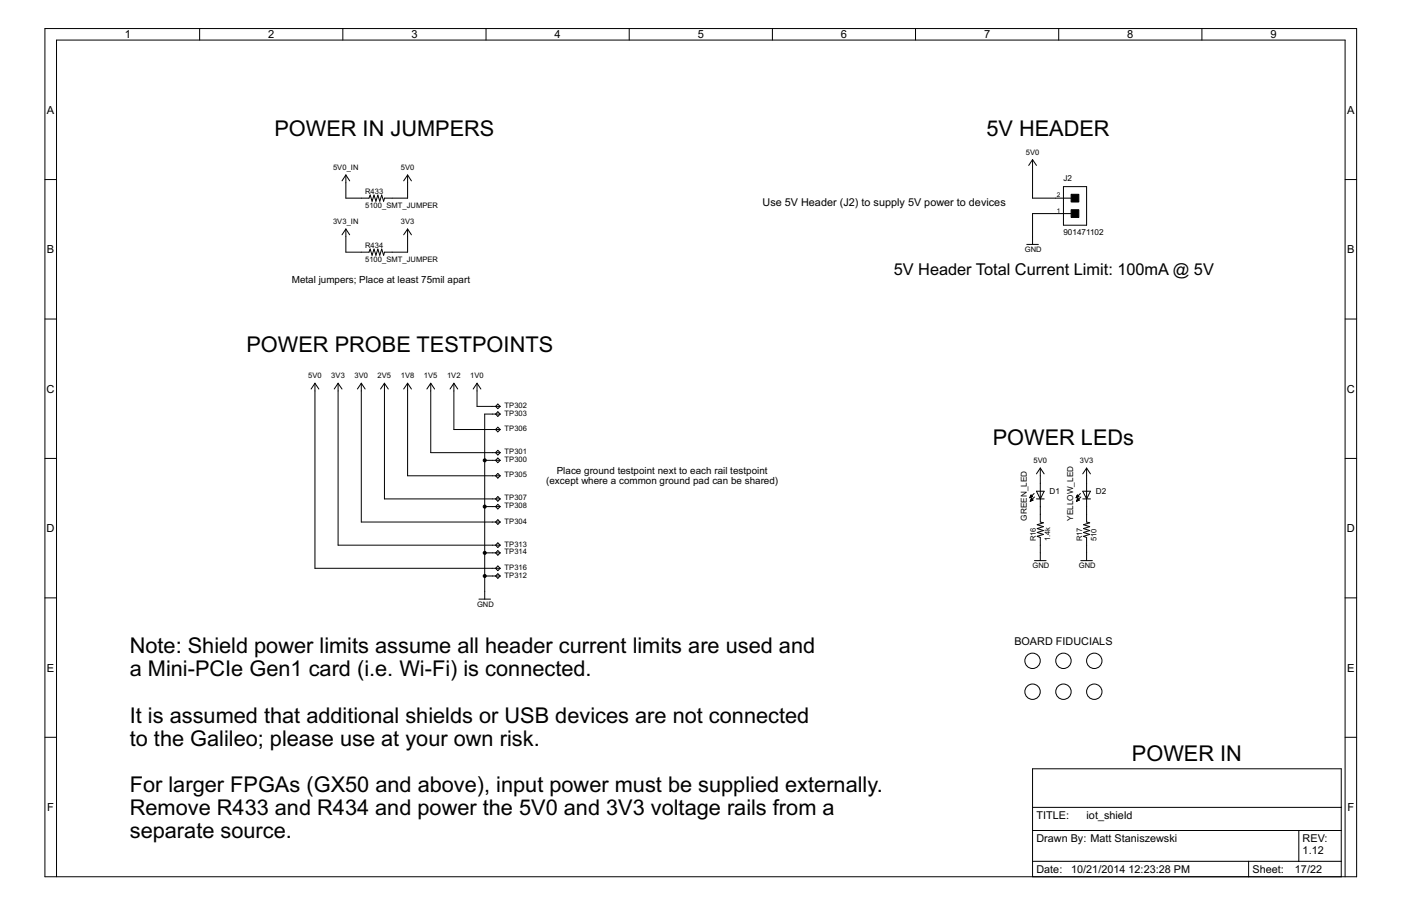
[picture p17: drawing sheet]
<svg xmlns="http://www.w3.org/2000/svg" width="432mm" height="279mm" viewBox="0 0 432 279" stroke-linecap="round" stroke-linejoin="round" font-family="sans-serif">
<defs><g id="words">
<g font-size="7.5">
<text x="84.6" y="42.1">POWER IN JUMPERS</text>
<text x="304" y="42.1">5V HEADER</text>
<text x="76" y="108.7">POWER PROBE TESTPOINTS</text>
<text x="306" y="137.2">POWER LEDs</text>
<text x="40" y="201.4">Note: Shield power limits assume all header current limits are used and</text>
<text x="40" y="208.6">a Mini-PCIe Gen1 card (i.e. Wi-Fi) is connected.</text>
<text x="40" y="222.8">It is assumed that additional shields or USB devices are not connected</text>
<text x="40" y="230">to the Galileo; please use at your own risk.</text>
<text x="348.9" y="234.7">POWER IN</text>
<text x="40" y="244.2">For larger FPGAs (GX50 and above), input power must be supplied externally.</text>
<text x="40" y="251.4">Remove R433 and R434 and power the 5V0 and 3V3 voltage rails from a</text>
<text x="40" y="258.5">separate source.</text>
</g>
<text font-size="5.6" x="275.4" y="84.9">5V Header Total Current Limit: 100mA @ 5V</text>
<g font-size="3.8">
<text x="38.5" y="11.8">1</text>
<text x="82.7" y="11.8">2</text>
<text x="126.8" y="11.8">3</text>
<text x="170.9" y="11.8">4</text>
<text x="215" y="11.8">5</text>
<text x="259.2" y="11.8">6</text>
<text x="303.3" y="11.8">7</text>
<text x="347.4" y="11.8">8</text>
<text x="391.5" y="11.8">9</text>
<text x="14.5" y="35.1">A</text>
<text x="415.2" y="35.1">A</text>
<text x="14.5" y="78.1">B</text>
<text x="415.2" y="78.1">B</text>
<text x="14.4" y="121.1">C</text>
<text x="415.1" y="121.1">C</text>
<text x="14.4" y="164.1">D</text>
<text x="415.1" y="164.1">D</text>
<text x="14.5" y="207.1">E</text>
<text x="415.2" y="207.1">E</text>
<text x="14.6" y="250.1">F</text>
<text x="415.3" y="250.1">F</text>
</g>
<g font-size="3.7">
<text x="235" y="63.5">Use 5V Header (J2) to supply 5V power to devices</text>
<text x="312.6" y="199">BOARD FIDUCIALS</text>
<text x="319.4" y="252.5">TITLE:</text>
<text x="334.9" y="252.5">iot_shield</text>
<text x="319.4" y="259.7">Drawn By: Matt Staniszewski</text>
<text x="401.5" y="259.7">REV:</text>
<text x="401.5" y="263.2">1.12</text>
<text x="319.4" y="269.2">Date:</text>
<text x="330.1" y="269.2">10/21/2014</text>
<text x="347.8" y="269.2">12:23:28 PM</text>
<text x="386" y="269.2">Sheet:</text>
<text x="399.1" y="269.2">17/22</text>
</g>
<g font-size="3.4">
<text x="89.9" y="87.3">Metal jumpers; Place at least 75mil apart</text>
<text x="168.3" y="149.4">(except where a common ground pad can be shared)</text>
<text x="171.6" y="146.2">Place ground testpoint next to each rail testpoint</text>
</g>
<g font-size="2.8">
<text x="327.8" y="55.8">J2</text>
<text x="327.8" y="72.4">901471102</text>
<text x="323.5" y="152.4">D1</text>
<text x="337.7" y="152.4">D2</text>
<text x="316.5" y="160.5" transform="rotate(-90 316.5 160.5)">GREEN_LED</text>
<text x="330.7" y="160.5" transform="rotate(-90 330.7 160.5)">YELLOW_LED</text>
</g>
<g font-size="2.6">
<text x="316.2" y="47.7">5V0</text>
<text x="102.7" y="52.5">5V0_IN</text>
<text x="123.5" y="52.5">5V0</text>
<text x="112.5" y="59.7">R433</text>
<text x="112.5" y="64.2">5100_SMT_JUMPER</text>
<text x="102.7" y="69.1">3V3_IN</text>
<text x="123.5" y="69.1">3V3</text>
<text x="112.5" y="76.4">R434</text>
<text x="315.9" y="77.8">GND</text>
<text x="112.5" y="80.9">5100_SMT_JUMPER</text>
<text x="95" y="116.7">5V0</text>
<text x="102.1" y="116.7">3V3</text>
<text x="109.3" y="116.7">3V0</text>
<text x="116.4" y="116.7">2V5</text>
<text x="123.5" y="116.7">1V8</text>
<text x="130.7" y="116.7">1V5</text>
<text x="137.8" y="116.7">1V2</text>
<text x="144.9" y="116.7">1V0</text>
<text x="155.5" y="125.8">TP302</text>
<text x="155.5" y="128.2">TP303</text>
<text x="155.5" y="132.9">TP306</text>
<text x="155.5" y="140.1">TP301</text>
<text x="155.5" y="142.5">TP300</text>
<text x="318.5" y="142.8">5V0</text>
<text x="332.8" y="142.8">3V3</text>
<text x="155.5" y="147.2">TP305</text>
<text x="155.5" y="154.3">TP307</text>
<text x="155.5" y="161.5">TP304</text>
<text x="155.5" y="156.7">TP308</text>
<text x="319.2" y="166.9" transform="rotate(-90 319.2 166.9)">R16</text>
<text x="323.7" y="166.9" transform="rotate(-90 323.7 166.9)">1.4k</text>
<text x="333.5" y="166.9" transform="rotate(-90 333.5 166.9)">R17</text>
<text x="338" y="166.9" transform="rotate(-90 338 166.9)">510</text>
<text x="155.5" y="168.6">TP313</text>
<text x="155.5" y="171">TP314</text>
<text x="155.5" y="175.7">TP316</text>
<text x="155.5" y="178.1">TP312</text>
<text x="318.2" y="175.3">GND</text>
<text x="332.5" y="175.3">GND</text>
<text x="147" y="187.2">GND</text>
</g>
<g font-size="2.2">
<text x="325.7" y="65.5">1</text>
<text x="325.7" y="60.8">2</text>
</g>
</g></defs>
<g fill="none" stroke="#000" stroke-width=".31">
<path d="M13.8 8.8h404.3v261.6h-404.3zM61.5 8.8v3.6M105.7 8.8v3.6M149.8 8.8v3.6M193.9 8.8v3.6M238.1 8.8v3.6M282.2 8.8v3.6M326.3 8.8v3.6M370.4 8.8v3.6M13.8 55.4h3.6M106.6 54v7.1h7.1l.4-.9 .6 1.9 .6-1.9 .6 1.9 .6-1.9 .6 1.9 .5-1.9 .6 1.9 .3-1h7.1v-7.1M106.6 54l1.2 1.8"/>
<path d="M106.6 54l-1.2 1.8M125.6 54l1.2 1.8M125.6 54l-1.2 1.8M318.2 49.2v11.9h11.9M318.2 49.2l1.2 1.8M318.2 49.2l-1.1 1.8M327.8 57.6h7.1v11.8h-7.1zM414.6 55.4h3.5M106.6 70.6v7.2h7.1l.4-1 .6 1.9 .6-1.9 .6 1.9 .6-1.9 .6 1.9 .5-1.9 .6 1.9 .3-.9h7.1v-7.2M106.6 70.6l1.2 1.8M106.6 70.6l-1.2 1.8M125.6 70.6l1.2 1.8"/>
<path d="M125.6 70.6l-1.2 1.8M316.5 75.4h3.5M330.1 65.9h-11.9v9.5M13.8 98.4h3.6M414.6 98.4h3.5M97.1 118.2v57.1h57.1M97.1 118.2l1.2 1.8M97.1 118.2l-1.2 1.8M104.2 118.2v49.9h50M104.2 118.2l1.2 1.8M104.2 118.2l-1.2 1.8M111.4 118.2v42.8h42.8"/>
<path d="M111.4 118.2l1.1 1.8M111.4 118.2l-1.2 1.8M118.5 118.2v35.7h35.7M118.5 118.2l1.2 1.8M118.5 118.2l-1.2 1.8M125.6 118.2v28.5h28.6M125.6 118.2l1.2 1.8M125.6 118.2l-1.2 1.8M132.8 118.2v21.4h21.4M132.8 118.2l1.1 1.8M132.8 118.2l-1.2 1.8M139.9 118.2v14.3h14.3"/>
<path d="M139.9 118.2l1.2 1.8M139.9 118.2l-1.2 1.8M147 118.2v7.1h7.2M147 118.2l1.2 1.8M147 118.2l-1.2 1.8M153.4 124.6l.8 .7-.8 .7-.7-.7zM153.4 131.7l.8 .8-.8 .7-.7-.7zM153.4 138.9l.8 .7-.8 .7-.7-.7zM153.4 127l.8 .7-.8 .7-.7-.7zM154.2 127.7h-4.8v57.1M13.8 141.4h3.6M149.4 142h4.8"/>
<path d="M149.4 156.2h4.8M152.7 142l.7-.7 .8 .7-.8 .7zM152.7 156.2l.7-.7 .8 .7-.8 .8zM153.4 146l.8 .7-.8 .7-.7-.7zM153.4 153.1l.8 .8-.8 .7-.7-.7zM317.4 153.5h.1M317.5 153.4h.3M317.5 153.2h.5M317.5 154.6h.1M317.6 153.1h.6M317.6 154.5h.2M317.6 153h.5"/>
<path d="M317.6 154.3h.5M317.7 152.9h.3M317.7 154.2h.6M317.7 152.8h.2M317.7 154.1h.6M317.8 152.7l-.4 .8M317.8 152.7l.4 .4M317.8 152.7h.1M317.8 154h.4M317.8 153.9h.3M317.9 153.8h.1M317.9 153.7l.5 .5-.9 .4z"/>
<path d="M318.2 153.1l-.8 .4M318.7 152.2l-1.3 1.3M318.8 153.3l-1.3 1.3M319.4 151.5h2.4l-1.2 2.4zM319.4 153.9h2.4M320.6 144.4v16.6l1 .2-1.9 .6 1.9 .6-1.9 .6 1.9 .6-1.9 .6 1.9 .6-1.9 .6 .9 .4v7.1M320.6 144.4l1.2 1.7M320.6 144.4l-1.2 1.7M331.7 153.5h.1M331.7 153.4h.3M331.8 153.2h.5M331.8 154.6h.1"/>
<path d="M331.9 153.1h.6M331.9 154.5h.2M331.9 153h.5M331.9 154.3h.4M331.9 152.9h.4M332 154.2h.6M332 152.8h.2M332 154.1h.5M332 152.7h.1M332 154h.4M332 152.7l-.3 .8M332 152.7l.5 .4"/>
<path d="M332.1 153.9h.2M332.1 153.8h.1M332.2 153.7l.4 .5-.8 .4zM332.5 153.1l-.8 .4M333 152.2l-1.3 1.3M333.1 153.3l-1.3 1.3M333.7 153.9h2.4M333.7 151.5h2.4l-1.2 2.4zM334.9 144.4v16.6l1 .2-2 .6 2 .6-2 .6 2 .6-2 .6 2 .6-2 .6 1 .4v7.1M334.9 144.4l1.2 1.7M334.9 144.4l-1.2 1.7M414.6 141.4h3.5"/>
<path d="M149.4 177.6h4.8M149.4 170.5h4.8M152.7 177.6l.7-.7 .8 .7-.8 .8zM153.4 160.3l.8 .7-.8 .7-.7-.7zM153.4 167.4l.8 .7-.8 .7-.7-.7zM153.4 174.5l.8 .8-.8 .7-.7-.7zM153.4 169.8l.8 .7-.8 .7-.7-.7zM318.8 172.9h3.6M333.1 172.9h3.6M13.8 184.4h3.6M147.6 184.8h3.6M414.6 184.4h3.5"/>
<path d="M13.8 227.4h3.6M414.6 227.4h3.5M318.2 256.1h95.2M318.2 249h95.2M400.3 256.1v9.5M17.4 270.4v-258h397.2v258M318.2 270.4v-33.3h95.2v33.3M318.2 265.6h95.2M384.8 265.6v4.8"/>
<circle cx="318.2" cy="213.3" r="2.37"/>
<circle cx="318.2" cy="203.8" r="2.37"/>
<circle cx="327.8" cy="213.3" r="2.37"/>
<circle cx="327.8" cy="203.8" r="2.37"/>
<circle cx="337.3" cy="203.8" r="2.37"/>
<circle cx="337.3" cy="213.3" r="2.37"/>
</g>
<path d="M330.1 59.9h2.4v2.4h-2.4zM330.1 64.7h2.4v2.4h-2.4z" fill="#000" stroke="#000" stroke-width=".31"/>
<g fill="#000" stroke="#000" stroke-width=".31">
<circle cx="149.4" cy="156.2" r=".47"/>
<circle cx="149.4" cy="142" r=".47"/>
<circle cx="149.4" cy="177.6" r=".47"/>
<circle cx="149.4" cy="170.5" r=".47"/>
</g>
<use href="#words"/>
</svg>
